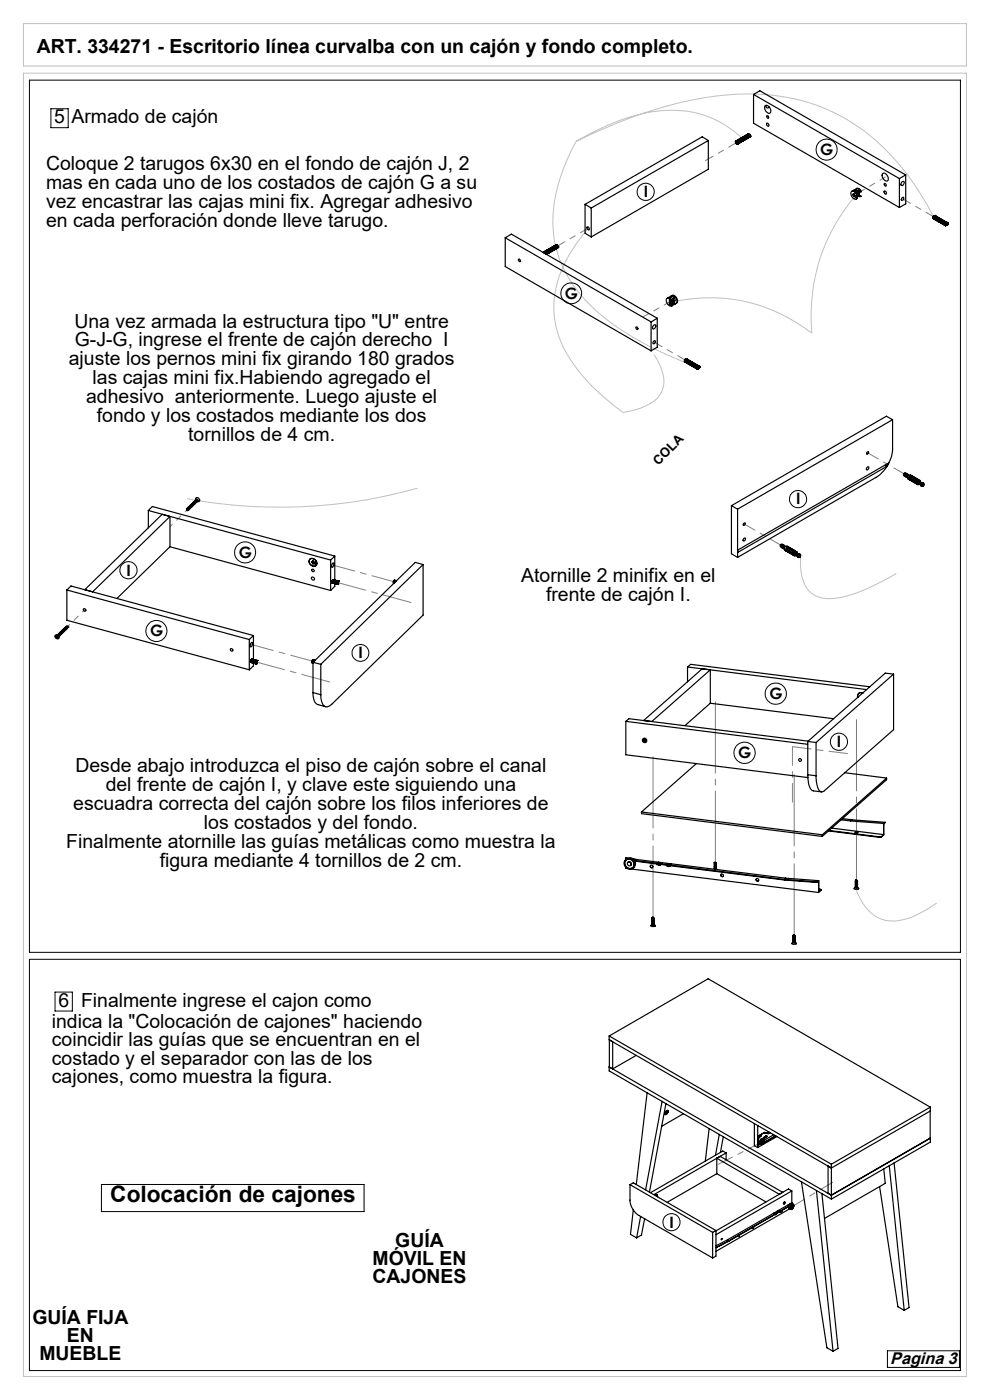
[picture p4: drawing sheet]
<svg xmlns="http://www.w3.org/2000/svg" width="210mm" height="297mm" viewBox="0 0 210 297" stroke-linecap="round" stroke-linejoin="round" font-family="sans-serif">
<defs><g id="words">
<text font-size="4.8" x="23.4" y="255.1">Colocación de cajones</text>
<g font-size="4.1">
<text x="7.8" y="11.3">ART. 334271 - Escritorio línea curvalba con un cajón y fondo completo.</text>
<text x="11.5" y="26.1">5</text>
<text x="15.2" y="26.1">Armado de cajón</text>
<text x="9.8" y="36.2">Coloque 2 tarugos 6x30 en el fondo de cajón J, 2</text>
<text x="9.8" y="40.2">mas en cada uno de los costados de cajón G a su</text>
<text x="9.8" y="44.2">vez encastrar las cajas mini fix. Agregar adhesivo</text>
<text x="9.8" y="48.2">en cada perforación donde lleve tarugo.</text>
<text x="15.8" y="69.5">Una vez armada la estructura tipo &quot;U&quot; entre</text>
<text x="14.6" y="77.5">ajuste los pernos mini fix girando 180 grados</text>
<text x="15.9" y="73.5">G-J-G, ingrese el frente de cajón derecho I</text>
<text x="19.6" y="81.5">las cajas mini fix.Habiendo agregado el</text>
<text x="18.3" y="85.5">adhesivo anteriormente. Luego ajuste el</text>
<text x="20.6" y="89.5">fondo y los costados mediante los dos</text>
<text x="39.9" y="93.5">tornillos de 4 cm.</text>
<text x="110.6" y="123.4">Atornille 2 minifix en el</text>
<text x="115.8" y="127.4">frente de cajón I.</text>
<text x="16" y="163.9">Desde abajo introduzca el piso de cajón sobre el canal</text>
<text x="22.4" y="167.9">del frente de cajón I, y clave este siguiendo una</text>
<text x="15.6" y="171.9">escuadra correcta del cajón sobre los filos inferiores de</text>
<text x="14.1" y="179.9">Finalmente atornille las guías metálicas como muestra la</text>
<text x="43.3" y="175.9">los costados y del fondo.</text>
<text x="33.9" y="183.9">figura mediante 4 tornillos de 2 cm.</text>
<text x="12.4" y="213.5">6</text>
<text x="17.2" y="213.5">Finalmente ingrese el cajon como</text>
<text x="11" y="218.1">indica la &quot;Colocación de cajones&quot; haciendo</text>
<text x="11" y="222">coincidir las guías que se encuentran en el</text>
<text x="11" y="225.9">costado y el separador con las de los</text>
<text x="11" y="229.7">cajones, como muestra la figura.</text>
<text x="79" y="268.4">MÓVIL EN</text>
<text x="83.8" y="264.5">GUÍA</text>
<text x="79" y="272.2">CAJONES</text>
<text x="6.9" y="280.9">GUÍA FIJA</text>
<text x="14.2" y="284.7">EN</text>
<text x="8.4" y="288.6">MUEBLE</text>
</g>
<text font-size="3.6" x="188.8" y="289.3">Pagina 3</text>
<g font-size="3.3">
<text x="174" y="32.9">G</text>
<text x="136.5" y="41.8">I</text>
<text x="119.8" y="63.4">G</text>
<text x="168.9" y="107">I</text>
<text x="50.6" y="118.3">G</text>
<text x="26.8" y="122.1">I</text>
<text x="31.8" y="135">G</text>
<text x="76" y="139.6">I</text>
<text x="163.2" y="148.3">G</text>
<text x="156.6" y="160.8">G</text>
<text x="177.5" y="158.5">I</text>
<text x="142" y="260.5">I</text>
</g>
<text font-size="2.7" x="139.7" y="98.8" transform="rotate(-45 139.7 98.8)">COLA</text>
</g></defs>
<path d="M5 15.5h200v276.5h-200zM5 5h200v9h-200zM122.2 30a33.8 33.8 0 0 0-4.7 20.2 26.8 26.8 0 0 0 10.7 17.2 69.9 69.9 0 0 0 19.6 10.5M122.2 30a96.3 96.3 0 0 1 29.6-9.6 42.3 42.3 0 0 1 29.3 5.8 50.4 50.4 0 0 1 17 19.8M157.8 29.7a21.6 21.6 0 0 0-19.4-6 48 48 0 0 0-16.2 6.3M124.7 48.4a27.6 27.6 0 0 0-7.2 15.6 20.4 20.4 0 0 0 4.5 13.7 43.2 43.2 0 0 0 10.2 9.8 12 12 0 0 0 7.6-3.5 5.8 5.8 0 0 0 .4-5.9l-1.5-2.9M181.8 41.2a38.5 38.5 0 0 0-9.6 29.5 34.9 34.9 0 0 0-28.6-6.9M88.6 103.6a107.6 107.6 0 0 1-48.9 2.2M169.8 117.9v1.3a9.1 9.1 0 0 0 1.9 6.3 6.9 6.9 0 0 0 6.6 1.2 39.5 39.5 0 0 0 11.8-5M181.5 188.5a9.9 9.9 0 0 0 5.7 6.6 10.9 10.9 0 0 0 8.8-1.8l2.7-1.7" fill="none" stroke="#c0c0c0" stroke-width=".21"/>
<g fill="none" stroke="#000" stroke-width=".21">
<path d="M6.2 17h197.5v185h-197.5zM10.8 23.1h3.7v4h-3.7zM6.2 203.5h197.5v87.3h-197.5zM11.7 210.5h3.6v4h-3.6zM21.5 251.3h55.7v5.7h-55.7zM188.2 286.6h15.3v3.5h-15.3z"/>
<circle cx="175.3" cy="31.7" r="2.24"/>
<circle cx="137" cy="40.7" r="1.81"/>
<circle cx="121.2" cy="62.2" r="2.21"/>
<circle cx="52" cy="117.2" r="2.23"/>
<circle cx="169.3" cy="105.9" r="1.81"/>
<circle cx="27.2" cy="121" r="1.82"/>
<circle cx="33.2" cy="133.9" r="2.23"/>
<circle cx="76.5" cy="138.5" r="1.78"/>
<circle cx="157.9" cy="159.7" r="2.26"/>
<circle cx="164.6" cy="147.1" r="2.25"/>
<circle cx="178" cy="157.4" r="1.81"/>
<circle cx="142.4" cy="259.3" r="1.81"/>
</g>
<path d="M156.2 30.3l-6.6 3.8M124.8 48.4l-6.7 3.9M191.5 42.2l6.6 3.8M138.8 72.6l6.6 3.8" fill="none" stroke="#808080" stroke-width=".21" stroke-dasharray="15.2 1.3 1.3 1.3" stroke-dashoffset="13.3"/>
<path d="M187.8 37.6l-5.6 3.2" fill="none" stroke="#808080" stroke-width=".21" stroke-dasharray="15.2 1.3 1.3 1.3" stroke-dashoffset="13.9"/>
<path d="M136.4 67.2l5.6-3.1" fill="none" stroke="#808080" stroke-width=".21" stroke-dasharray="15.2 1.3 1.3 1.3" stroke-dashoffset="14"/>
<path d="M39.7 108.1l-3.6 3.6M14.3 132.9l3.7-3.5" fill="none" stroke="#808080" stroke-width=".21" stroke-dasharray="15.2 1.3 1.3 1.3" stroke-dashoffset="14.6"/>
<path d="M70.6 119.9l12.9 3.5M66.3 140.3l-13-3.6" fill="none" stroke="#808080" stroke-width=".21" stroke-dasharray="15.2 1.3 1.3 1.3" stroke-dashoffset="10.4"/>
<path d="M87.2 127.8l-15.5-4.2M54.4 140.5l15.5 4.2" fill="none" stroke="#808080" stroke-width=".21" stroke-dasharray="15.2 1.3 1.3 1.3" stroke-dashoffset="9.1"/>
<path d="M138.5 194.6v-34.1M151.7 183v-34.1M168.5 198.4v-34.1M181.7 186.7v-34" fill="none" stroke="#808080" stroke-width=".21" stroke-dasharray="15.2 1.3 1.3 1.3" stroke-dashoffset=".1"/>
<path d="M168.1 158.4v11.8M179.8 159.9l-11.7-1.5" fill="none" stroke="#808080" stroke-width=".21" stroke-dasharray="15.2 1.3 1.3 1.3" stroke-dashoffset="11.3"/>
<path d="M157.9 111.2l7.8 4.5M191.8 100.6l-7.7-4.5" fill="none" stroke="#808080" stroke-width=".21" stroke-dasharray="15.2 1.3 1.3 1.3" stroke-dashoffset="12.7"/>
<path d="M168 256l8.6-5.2" fill="none" stroke="#808080" stroke-width=".21" stroke-dasharray="15.2 1.3 1.3 1.3" stroke-dashoffset="12.1"/>
<path d="M152.4 247l9.3-4.8" fill="none" stroke="#808080" stroke-width=".21" stroke-dasharray="15.2 1.3 1.3 1.3" stroke-dashoffset="11.9"/>
<g fill="none" stroke="#000" stroke-width=".25">
<path d="M150.2 29.8l-24.8 14.3M150.2 29.8v6.1l-24.8 14.4M150.2 29.8l-1.3-.8-24.8 14.4M156 30.2h.1M156 30v.1M156 30.1v.1M156 30.1h.1M156 30h.1M156 30.3h.1M156.1 30.1a.24 .24 0 0 1 .3 .1 .24 .24 0 0 1-.2 .3zM156.1 30h.1M156.1 30.3h.1"/>
<path d="M156.1 29.9h.1M156.1 30.4h.1M156.1 29.9l-.1 .1M156.1 30.5h.1M156.2 29.9h.1M156.2 30.5h.1M156.2 29.9l-.2 .3M156.2 29.9v.1M156.2 30h.1M156.3 30h.1M156.3 30.5h.1M156.3 29.9v.1"/>
<path d="M156.3 30l.1 .1M156.3 30.5l.1 .1M156.3 30.5v.1M156.3 30.6h.2M156.4 30.1l.1 .1M156.4 30.6h.1M156.4 30.1h.1M156.4 30.1v.1M156.4 30.5h.1M156.4 30.2l.1 .1M156.4 30.5v.1M156.4 30.2h.1"/>
<path d="M156.5 30.2h.1M156.5 30.5h.1M156.5 30.3h.1M156.5 30.4h.1M156.5 30.2v.3M156.5 30.3v.1M156.5 30.4v.1M158.6 28.5h.1M158.7 28.5l-2.6 1.4M158.8 28.5l-2.6 1.4M158.8 28.5h.1M158.8 28.5l.1 .1"/>
<path d="M158.8 28.5l-2.5 1.4M158.9 28.5h.1M158.9 28.5v.1M158.9 28.5l-2.6 1.5M158.9 28.6h.1M158.9 28.6l-2.5 1.5M159 28.6l-2.6 1.5M159 28.6h.1M159 28.6v.1M159 28.7h.1M159 28.8h.1M159 28.7l-2.6 1.5"/>
<path d="M159 28.7l-2.5 1.5M159 29.1h.1M159 28.8l-2.5 1.5M159 29l-2.5 1.6M159.1 28.9h.1M159.1 28.8h.1M159.1 29h.1M159.1 28.7v.1M159.1 28.8v.1M159.1 28.7l-2.6 1.5M159.1 28.8l-2.6 1.5M159.1 29l-2.6 1.5"/>
<path d="M159.1 28.7l-.1 .1M159.1 28.9v.1M159.1 28.9l-2.6 1.5M159.1 29l-2.6 1.4M159.8 20v6.1l31 17.9M159.8 20l31 17.9M159.8 20l1.4-.7 30.9 17.8M162.2 22.5a.75 .75 0 0 1 1.2 .6 .55 .55 0 0 1-.1 .9 .55 .55 0 0 1-.8-.3l-.3-.5zM162.6 22.4a.33 .33 0 0 0 0 .5 .33 .33 0 0 0 .5-.2M162.6 24.6a.26 .26 0 0 1 .4 .1 .26 .26 0 0 1-.2 .4zM162.6 26.1a.35 .35 0 0 1 .4 .2 .35 .35 0 0 1-.1 .5l-.3-.3zM187.3 36.8a1.05 1.05 0 0 1 .9 .5 1.05 1.05 0 0 1 0 1.1 1.11 1.11 0 0 1-.9-1.6z"/>
<path d="M187.6 39a.31 .31 0 0 1 .3 .1 .31 .31 0 0 1 0 .4l-.3-.2zM190.8 37.9v6.1M191.3 38.6a.27 .27 0 0 1 .4-.1 .27 .27 0 0 1 .1 .4 .4 .4 0 0 1-.2 .4 .4 .4 0 0 1-.5 0zM192.1 37.1l-1.3 .8M192.1 37.1v6.1l-1.3 .8M107.2 50.4l1.3-.7 30.9 17.8M107.2 50.4l30.9 17.9M107.2 50.4v6.1l30.9 17.9M110 55a.29 .29 0 0 1 .3 .2 .29 .29 0 0 1-.1 .3zM115.3 53.6h.1M115.3 53.5h.1M115.3 53.6l.3 .2"/>
<path d="M115.3 53.5v.1M115.3 53.5h.2M115.3 53.4l.1 .1M115.4 53.5h.1M115.4 53.4v.1M115.5 53.5h.1M115.6 53.5v.1M115.6 53.5h.1M115.6 53.6h.1M115.6 53.6l.1 .1M115.6 53.5l.1 .2M115.7 53.7h.1"/>
<path d="M115.7 53.7v.1M115.7 53.8h.1M115.7 53.8v.1M117.9 52h.1M117.9 52l-2.6 1.4M118 52l-2.6 1.4M118 52h.1M118 52l-2.5 1.5M118.1 52l-2.6 1.5M118.1 52h.1M118.1 52.1h.1M118.1 52.1l-2.5 1.4"/>
<path d="M118.2 52.1h.1M118.2 52.1l-2.6 1.4M118.2 52.1l-2.6 1.5M118.3 52.2h.1M118.3 52.1v.1M118.3 52.1l-2.7 1.5M118.3 52.2l-2.6 1.5M118.3 52.3h.1M118.3 52.2v.3M118.3 52.6h.1M118.3 52.3l-2.6 1.5M118.3 52.4h.1"/>
<path d="M118.3 52.3v.1M118.3 52.4v.1M118.3 52.5h.1M118.3 52.3l-2.5 1.5M118.3 52.4l-2.5 1.5M118.3 52.5l-2.5 1.4M118.3 52.5l-2.4 1.4 2.4-1.4M118.3 52.6l-2.4 1.4M124.1 43.4v6.1l1.3 .8M124.1 43.4l1.3 .7M124.6 48.1a.37 .37 0 0 1 .4 .3 .37 .37 0 0 1-.2 .4l-.3-.4zM125.4 44.1v6.2"/>
<path d="M180.6 40.7a.98 .98 0 0 1 1 .4 .98 .98 0 0 1-.1 1.2 1.19 1.19 0 0 1-.9-1.6zM180.9 40.5l.5-.1-.7 .2M180.9 41.3l.2 .1M181 41.3l.2 .1M181 41.2v.1M181 41.3h-.1M181 40.4a.76 .76 0 0 1 1.2 .5l-.2 .2M181.1 41.3l-.2-.1v.1M181.1 41.3v-.2l.3 .5-.2-.1M181.1 41.4v.3M181.2 41.6h.1M181.2 41.1l-.1 .2"/>
<path d="M181.2 41.4v.2M181.2 41.4h-.1M181.2 41.6l-.1 .1M181.2 41.5v.2h-.1M181.2 41.5h.2M181.5 40.2a.67 .67 0 0 1 .7-.1 .67 .67 0 0 1 .4 .6M181.5 40.4l.5 .7M181.5 40.4l-.3 .2a.98 .98 0 0 1 .4 1.6M181.5 41.4l.3 .4h-.3zM181.5 40.4v.3l.5 .4M181.5 41.8h.1M181.6 40.1a.74 .74 0 0 1 1.1 .5l-.1 .1"/>
<path d="M181.7 40.9l.1 .3 .2-.2M181.8 41.7l-.3 .1M182.1 41.6l.4 .1M182.1 41.6l-.2 .1M182.1 40.6v-.2l.5 .3M182.1 41.4v.2M182.1 41.4l.4 .3M182.2 41.3l.5 .3-.2 .1M182.2 40.5v.3M182.2 41v.3M182.2 41.3l-.1 .1M187.6 40.5a.41 .41 0 0 1 .4 .2 .41 .41 0 0 1-.1 .5 .49 .49 0 0 1-.3-.7z"/>
<path d="M191.4 41.9h.1a.3 .3 0 0 1 .1 .4 .3 .3 0 0 1-.4 .1zM197.8 46.2l2.6 1.5M197.9 46.1h.1M197.9 46.2h.1M197.9 46l2.5 1.6M197.9 46h.1M197.9 46.1l2.5 1.5M197.9 46.2v.1M197.9 46.1l-.1 .1M197.9 46.2h-.1M197.9 46.3l2.5 1.5M197.9 46.3l2.6 1.5"/>
<path d="M197.9 46.3h.1M197.9 46v.1M197.9 46.4h.1M197.9 46l2.6 1.4M197.9 46l2.5 1.5M198 45.9h.1M198 45.9l-.1 .1M198 45.9l2.5 1.5 .2-.2M198 45.9l2.6 1.5M198 45.8h.1M198 45.9l2.6 1.4M198 45.8v.1"/>
<path d="M198 45.8l2.6 1.5M198.1 45.8h.1M198.1 45.8l2.6 1.5M198.1 45.8l2.6 1.4M198.2 45.8h.1M198.2 45.8l2.5 1.4M198.2 45.8l2.6 1.4M198.3 45.7h.1M198.3 45.7l2.6 1.5M200.4 47.8h.1M200.4 47.6h.1M200.4 47.7h.1"/>
<path d="M200.4 47.5v.1M200.4 47.5h.1M200.4 47.8l.1 .1M200.4 47.6v.1M200.4 47.7v.1M200.5 47.8h.1M200.5 47.4v.1M200.5 47.4h.1M200.5 47.8h.2M200.5 47.5l-.1 .1M200.5 47.8v.1M200.6 47.8h.1"/>
<path d="M200.6 47.3v.1M200.6 47.4h-.1M200.6 47.8l-.1 .1M200.6 47.8v.1M200.6 47.3h.1M200.7 47.3h.1M200.7 47.4l.1-.1a.23 .23 0 0 1 .1 .3 .23 .23 0 0 1-.4 .1zM200.7 47.8h.1M200.7 47.3h-.1M200.7 47.8l-.1 .1M200.7 47.2h.1M200.8 47.2h-.1"/>
<path d="M200.8 47.7h.1M200.8 47.2h.1M200.9 47.2v.1M200.9 47.6h.1M200.9 47.2h-.1M200.9 47.2h.1M200.9 47.3h.1M200.9 47.4h.1M200.9 47.2v.2M200.9 47.5h.1M134.9 69.4a.26 .26 0 0 1 .4 .1 .26 .26 0 0 1-.2 .4zM138.1 68.3v6.1"/>
<path d="M138.7 69l.1-.1a.32 .32 0 0 1 .4 .2 .32 .32 0 0 1-.2 .4l-.1 .1a.27 .27 0 0 1-.4 .2 .27 .27 0 0 1-.1-.4zM138.7 72.3h.2a.32 .32 0 0 1 .1 .4 .32 .32 0 0 1-.5 .1zM139.4 67.5l-1.3 .8M139.4 67.5v6.2l-1.3 .7M142 64.6l.5 .3M142.1 64.2l.5 .5 .4-.1-.5-.3M142.1 64.5l-.1 .1M142.1 64.5l.6 .3M142.4 62.8l.5-.1-.6 .1-.8 .5M142.5 63.8a.65 .65 0 0 0-1.1-.3 1.11 1.11 0 0 0 1.1 1.4M142.5 63.8l-.5-.3v1.1M142.5 62.7a1.05 1.05 0 0 1 1 .4 1.05 1.05 0 0 1 .1 1.1l-.2 .1"/>
<path d="M142.5 64.3v-.5l-.2-.1-.2 .2v.6M142.5 64.3l.2-.2 .5 .3M142.7 64.8l-.2 .1M142.7 63.4a.3 .3 0 0 1 .3 .3 .3 .3 0 0 1-.3 .3zM142.9 62.8a.93 .93 0 0 1 .7 .7 .93 .93 0 0 1-.3 .9l-.4-.1v-.3M142.9 62.8l-.8 .4 .4 .4v.2M142.9 63.2l.3 .5-.3 .3M142.9 62.8v.4M142.9 63.2l-.2 .2M143.2 64.4v.1M143.2 64.4l-.3 .2M145.2 76.5h.1"/>
<path d="M145.2 76.6h.1M145.2 76.7h.1M145.2 76.4l2.6 1.5M145.2 76.4h.1M145.2 76.5l2.6 1.5M145.2 76.5l2.5 1.5M145.2 76.4v.1M145.2 76.7l2.6 1.5M145.2 76.5l2.6 1.6M145.2 76.6l2.5 1.5M145.2 76.7l2.5 1.5M145.2 76.8h.1"/>
<path d="M145.2 76.8l2.6 1.4M145.3 76.3v.1M145.3 76.3l-.1 .1M145.3 76.4l2.5 1.5M145.3 76.3l2.5 1.5M145.3 76.3l2.6 1.5M145.3 76.3h.1M145.3 76.2h.1M145.3 76.3l2.6 1.4M145.3 76.3l2.7 1.4M145.3 76.2l2.6 1.5M145.3 76.2l2.7 1.5"/>
<path d="M145.4 76.2h.1M145.5 76.2h.1M145.5 76.2h-.2M145.5 76.2l2.5 1.4M145.5 76.1v.1M145.5 76.1l2.6 1.5M145.6 76.1l-.1 .1M145.6 76.1l2.5 1.5M145.6 76.1h.1M145.6 76.1l2.6 1.5M147.7 78.1h.1M147.7 78v.1"/>
<path d="M147.7 78h.1M147.7 78.2h.1M147.7 78.2l.1 .1M147.8 78h-.1M147.8 77.9v.1M147.8 77.9h.1M147.8 78.1v.1M147.8 78.1l-.1 .1M147.8 78.2h.1M147.8 77.9l-.1 .1M147.8 77.8v.1M147.8 77.8h.1"/>
<path d="M147.8 78.2v.1M147.9 78.2h.1M147.9 77.7v.1M147.9 77.7h.1M147.9 78.2l-.1 .1M147.9 77.7l-.1 .1M148 78.2h.1M148 77.7h.1M148 77.8l.1-.1a.23 .23 0 0 1 .1 .3 .23 .23 0 0 1-.4 .1zM148 77.6h.1M148 77.6v.1M148.1 77.6h.1"/>
<path d="M148.1 78.2h-.3M148.1 77.6l-.1 .1M148.1 78.1v.1M148.2 77.6h.1M148.2 78.1h.1M148.2 77.6v.1M148.2 77.7h.1M148.2 78h.1M148.2 77.6v.2M148.2 77.6h-.1M148.2 77.8h.1M148.2 77.9h.1"/>
<path d="M148.2 77.7v.1M183.9 96l.2-.2a.29 .29 0 0 1 .1 .4 .29 .29 0 0 1-.4 .1zM183.9 99.2l.2-.2a.3 .3 0 0 1 .1 .5 .3 .3 0 0 1-.4 0zM187.7 98.7l.4 .3M189.3 89v6.2a7.6 7.6 0 0 1-3.5 6.1l-29.3 16.9M189.3 89l-32.8 19M189.3 89l-1.3-.7-32.8 19M31.5 108.3l38.6 10.5M31.5 108.3l.8-.8 38.7 10.5M31.5 108.3v3.7M36.1 109.6v6.4M36.1 116l-11.3 11"/>
<path d="M36.1 116l34 9.3M39.6 108.2a.23 .23 0 0 1 .1-.3 .23 .23 0 0 1 .3 0 .23 .23 0 0 1-.1 .3M39.6 108.1l.2-.1 .1 .2M39.7 107.8a.23 .23 0 0 1 .3-.1 .23 .23 0 0 1 .1 .4M39.8 107.7a.23 .23 0 0 1 .4-.1 .23 .23 0 0 1 0 .4M39.8 108.2v.1M39.8 108.2h.2M39.9 107.8l.1 .2M39.9 107.6a.22 .22 0 0 1 .4-.1 .22 .22 0 0 1 0 .4M40 108.2l-.1 .1h-.2M40 107.7l.1 .2M40 107.5a.24 .24 0 0 1 .4-.1 .24 .24 0 0 1 0 .4"/>
<path d="M40.1 107.6l.2 .2M40.2 107.4a.25 .25 0 0 1 .3-.1 .25 .25 0 0 1 .1 .3h-.1M40.3 107.5l.1 .2M40.3 107.3a.23 .23 0 0 1 .3-.1 .23 .23 0 0 1 0 .3M40.4 107.4l.1 .2M40.4 107.2a.24 .24 0 0 1 .3-.1 .24 .24 0 0 1 .1 .3M40.5 107.3l.1 .2M40.5 107.1a.23 .23 0 0 1 .3-.1 .23 .23 0 0 1 .1 .3M40.6 107.2l.1 .1M40.6 106.9a.23 .23 0 0 1 .4-.1 .23 .23 0 0 1 0 .4M40.7 107.1l.2 .1M40.7 106.8a.23 .23 0 0 1 .4-.1 .23 .23 0 0 1 0 .4"/>
<path d="M40.8 107l.2 .1M40.9 106.7a.24 .24 0 0 1 .3-.1 .24 .24 0 0 1 0 .4M40.9 106.8l.2 .2M41 106.6a.22 .22 0 0 1 .3-.1 .22 .22 0 0 1 0 .4M41.1 106.7l.1 .2M41.1 106.5a.23 .23 0 0 1 .4-.1 .23 .23 0 0 1 0 .3M41.2 106.6l.1 .1M41.2 106.4a.23 .23 0 0 1 .3-.1 .23 .23 0 0 1 .1 .3M41.3 106.5l.2 .1M41.3 106.3a.23 .23 0 0 1 .4-.2 .23 .23 0 0 1 0 .4M41.4 106.4l.2 .1M41.5 106.1a.22 .22 0 0 1 .3-.1 .22 .22 0 0 1 0 .4"/>
<path d="M41.5 106.3l.2 .1M41.5 106a.38 .38 0 0 1 .2-.5 .38 .38 0 0 1 .5 .3 .36 .36 0 0 1 .1 .5 .36 .36 0 0 1-.5 .1M41.6 106a.24 .24 0 0 1 .3 0 .24 .24 0 0 1 0 .3M41.6 106.1l.2 .2M41.7 106l.2 .2M65.7 118.7a.93 .93 0 0 1 1.2 .1 .93 .93 0 0 1 0 1.3 1.04 1.04 0 0 1-1-.4 1.04 1.04 0 0 1-.2-1zM65.7 118.6a.92 .92 0 0 1 1.2 .2 .92 .92 0 0 1 0 1.3 1.01 1.01 0 0 1-1.1-.4 1.01 1.01 0 0 1-.1-1.1zM66.1 119.3l.2 .1M66.1 119.2l.3 .1M66.1 119.2h.1M66.1 119.2v.1M66.3 119.2l-.2-.1v.2"/>
<path d="M66.3 119.2v-.2h.2l.2 .5-.2-.1M66.3 119.4v.2M66.4 119.5l.1 .1M66.4 119l-.1 .2M66.4 119.3v.2M66.4 119.5l-.1 .1M66.4 119.3l-.1 .1M66.5 119.4v.2h-.2M66.5 119.4h.2M66.8 119.2l.4 .3-.4 .1zM66.9 119.3v.3M66.9 119.6h-.1"/>
<path d="M67.1 119.5l-.2 .1M70.1 118.8v6.5M70.6 119.5v-.1a.5 .5 0 0 1 .2 .6 .5 .5 0 0 1-.4 .3l-.1-.3zM71 118l-.9 .8M71 118v5M89.7 119.8v10.7l-19.3 18.9a1.16 1.16 0 0 1-1.3 .5 1.16 1.16 0 0 1-.9-1.1l-.1-1.4M89.7 119.8l-21.6 21.1M89.7 119.8l-1.6-.5-21.7 21.2M155.2 107.3l1.3 .7M155.2 107.3v10.2l1.3 .7M156.5 108v10.2M156.5 116.7l32-18.5-.4 .8-31.6 18.2z"/>
<path d="M157.8 111l.2-.1a.27 .27 0 0 1 0 .4 .27 .27 0 0 1-.3 0zM157.8 114.2l.1-.1a.3 .3 0 0 1 .2 .5 .3 .3 0 0 1-.5 0zM165.8 115.5h-.1a.25 .25 0 0 0-.2 .1 .25 .25 0 0 0 .1 .3M165.8 116.1h.1M165.8 116.1l-.1-.1a.25 .25 0 0 1 0-.3 .25 .25 0 0 1 .3-.1v-.1a.35 .35 0 0 0-.4 .2 .35 .35 0 0 0 .2 .5M166 116.2h.1M166.2 115.7a.24 .24 0 0 0-.3 .2 .24 .24 0 0 0 .1 .3M166.2 115.7v-.1a.35 .35 0 0 0-.3 .3 .35 .35 0 0 0 .2 .4M166.3 116.4h.1M166.4 115.8v-.1a.32 .32 0 0 0-.3 .3 .32 .32 0 0 0 .2 .4M166.6 116l-.3-.2a.3 .3 0 0 0-.1 .3 .3 .3 0 0 0 .2 .3M166.7 116.4l1.5 .9v.4l-1.5-.8z"/>
<path d="M166.8 116.5v.3M166.8 116.8l1.4 .7M166.8 116.8l-.1 .1M167 116.1l.2-.1 1.5 .9-.4 .2-1.4-.9zM167.1 116.1l-.2 .2M167.1 116.1l1.4 .8M167.2 116l-.1 .1M168.9 117.8l-.4 .1M169 117l.1 .5M169 117l-2-1.2a.58 .58 0 0 0-.5 .9l2 1.2M169 117a.56 .56 0 0 0-.5 .3 .56 .56 0 0 0 0 .6M169.1 117.4v-.1a.32 .32 0 0 0-.5 .1 .32 .32 0 0 0 .1 .5l.2-.1"/>
<path d="M169.2 118.1l.2 .1M169.3 117.5l-.4-.1-.2 .1v.1l.4 .3M169.5 117.5a.38 .38 0 0 0-.4 .2 .38 .38 0 0 0 .1 .4M169.5 117.5a.41 .41 0 0 0-.3 .2 .41 .41 0 0 0 0 .4M169.5 117.5l.2 .1M169.5 118l.1 .2M169.6 117.8h.2a.23 .23 0 0 1 0 .3 .23 .23 0 0 1-.4 0zM169.6 118l.1 .1M169.6 117.9h.1M169.6 118.1h.1M169.7 117.9h.1M169.7 117.9v-.1l-.1 .2"/>
<path d="M169.7 118.1l-.1 .1M169.7 117.6h.1a.4 .4 0 0 1 0 .5 .4 .4 0 0 1-.4 .1M169.7 117.6a.41 .41 0 0 0-.4 .2 .41 .41 0 0 0 .1 .4M169.8 117.9l-.3 .2 .1-.1M191.9 101v-.1a.24 .24 0 0 1 0-.3 .24 .24 0 0 1 .3-.1v-.1a.35 .35 0 0 0-.4 .3 .35 .35 0 0 0 .2 .4M191.9 100.4l-.3 .3 .2 .1M191.9 101h.1M192.4 100.6v-.1a.34 .34 0 0 0-.4 .3 .34 .34 0 0 0 .2 .4M192.4 100.6a.28 .28 0 0 0-.3 .2 .28 .28 0 0 0 .1 .3M192.5 101.3h.1M192.6 100.7v-.1a.32 .32 0 0 0-.4 .3 .32 .32 0 0 0 .3 .4M192.8 100.9l-.3-.2a.3 .3 0 0 0-.2 .3 .3 .3 0 0 0 .2 .3"/>
<path d="M192.9 101.4l1.5 .8v.4l-1.5-.9zM192.9 101.4l.1 .3M193 101.7l1.3 .7M193 101.7h-.1M193 101.1l.4-.2 1.5 .9-.4 .2zM193.3 101l-.2 .2M193.3 101l1.4 .8M193.4 100.9l-.1 .1M195.2 101.9l.1 .4v-.1a.33 .33 0 0 0-.5 .1 .33 .33 0 0 0 .1 .5l.2-.1-.4 .1M195.2 101.9l-2.1-1.2a.61 .61 0 0 0-.5 .9l2.1 1.2M195.2 101.9a.55 .55 0 0 0-.6 .3 .55 .55 0 0 0 .1 .6M195.3 103l.2 .1"/>
<path d="M195.4 102.4l-.5-.1v.2l.3 .3M195.7 102.9h.1M195.7 102.4a.4 .4 0 0 0-.4 .2 .4 .4 0 0 0 0 .4M195.7 102.4a.43 .43 0 0 0-.4 .6M195.7 102.4l.2 .1M195.8 102.9h.1M195.8 102.9v.1M195.8 102.9l-.1 .1 .1-.1M195.8 102.8h.1M195.8 103h.1M195.8 102.8h.2M195.8 102.8v-.1v.2"/>
<path d="M195.9 102.5a.39 .39 0 0 1 0 .5 .39 .39 0 0 1-.4 .1M195.9 102.5a.43 .43 0 0 0-.4 .6M195.9 102.8h.1M196 102.8l-.2 .1M11.8 134.7a.47 .47 0 0 1 .7 .2 .47 .47 0 0 1-.3 .6 .51 .51 0 0 1-.5-.3 .51 .51 0 0 1 .1-.5zM11.9 135l.2 .1h-.3M11.9 135h.1M11.9 135l-.1 .1M12.1 135l-.3 .1M12.2 135.2v.2h-.1M12.2 135.3l-.1 .1M12.3 134.6a.23 .23 0 0 1 .3-.1 .23 .23 0 0 1 .1 .4"/>
<path d="M12.3 134.7l.2 .2M12.4 135.1l-.2 .1M12.4 135.1l-.3-.3v.6M12.4 134.5a.23 .23 0 0 1 .4-.1 .23 .23 0 0 1 0 .4M12.4 134.7l.2 .2M12.5 134.6l.1 .2M12.5 134.4a.23 .23 0 0 1 .4-.1 .23 .23 0 0 1 0 .4M12.5 134.5l.2 .2M12.5 135h.1a.26 .26 0 0 0-.1-.4 .26 .26 0 0 0-.3 .1l.3 .1v.2M12.6 134.5l.1 .2M12.6 134.3a.23 .23 0 0 1 .4-.1 .23 .23 0 0 1 0 .3M12.6 134.4l.2 .2"/>
<path d="M12.7 134.4l.1 .1M12.7 134.2a.24 .24 0 0 1 .4-.2 .24 .24 0 0 1 0 .4M12.8 134.3l.1 .2M12.8 134.3l.2 .1M12.9 134.1a.22 .22 0 0 1 .3-.2 .22 .22 0 0 1 0 .4M12.9 134.2l.1 .2M12.9 134.2l.2 .1M13 133.9a.23 .23 0 0 1 .3-.1 .23 .23 0 0 1 0 .4M13 134.1l.2 .2M13.1 134.1l.1 .1M13.1 133.8a.24 .24 0 0 1 .3-.1 .24 .24 0 0 1 .1 .4M13.1 134l.2 .2"/>
<path d="M13.2 133.9l.1 .2M13.2 133.7a.24 .24 0 0 1 .3-.1 .24 .24 0 0 1 .2 .3h-.1M13.2 133.9l.2 .2M13.3 133.8l.1 .2M13.3 133.6a.22 .22 0 0 1 .4-.1 .22 .22 0 0 1 0 .3M13.3 133.7l.2 .2M13.4 133.7l.1 .2M13.4 133.5a.24 .24 0 0 1 .4-.1 .24 .24 0 0 1 0 .3M13.4 133.6l.2 .2M13.5 133.6l.2 .1M13.6 133.3a.23 .23 0 0 1 .3 0 .23 .23 0 0 1 0 .3M13.6 133.5l.1 .2"/>
<path d="M13.7 133.5l.1 .1M13.7 133.2a.23 .23 0 0 1 .3 0 .23 .23 0 0 1 .1 .3h-.1M13.7 133.4l.2 .2M13.8 133.4l.1 .1M13.8 133.1a.23 .23 0 0 1 .3-.1 .23 .23 0 0 1 .1 .4M13.8 133.3l.2 .2M13.9 133.2l.1 .2M13.9 133a.22 .22 0 0 1 .4-.1 .22 .22 0 0 1 0 .4M14 132.9l.3-.1 .2 .2h-.1M14 133.1l.2 .1M14.1 133l.2 .2M14.1 133.3l-.1-.2 .1 .3"/>
<path d="M14.2 125.2l.9-.9 38.7 10.5M14.2 125.2l38.7 10.5M14.2 125.2v6.4l38.7 10.5M14.2 132.9l.2 .1M14.4 133h.1M14.4 133v.1M18 125.1l16.4-16 1.7 .5-16.5 16zM52.9 135.7v6.4M53.2 140l1.1 .3M53.2 139.9l1.1 .3M53.3 136.4v-.1a.47 .47 0 0 1 .3 .4 .47 .47 0 0 1-.3 .5 .49 .49 0 0 1 0-.8zM53.3 139.9l1.1 .3"/>
<path d="M53.3 139.8l1.1 .3M53.4 139.8l1.1 .3M53.4 139.8l-.2 .4v.3M53.8 134.8l-.9 .9M53.8 134.8v5.1M66.1 122.4a.34 .34 0 0 1 .6 .2 .34 .34 0 0 1-.4 .4l-.3-.3zM66.5 139.9l-.4 .3 .2 .4M66.5 139.9l-.3 .4 .1 .3M66.5 139.9l.2 .1M70.4 123.6l1.1 .3M70.4 123.6l1.1 .4M70.5 123.2l1 .3"/>
<path d="M70.5 123.1l1 .4M70.5 123.1l1.1 .3M70.6 123l1 .3M70.6 123l1.1 .3M70.7 123l1 .3M70.7 123l-.3 .4 .1 .3M71 123.8v.6l-.9 .9M71.5 123.9h.1M71.5 123.8h.1M71.5 123.7l-1.1-.3 1.1 .4M71.5 123.7h.1M71.5 123.6l-1.1-.3 1.1 .4"/>
<path d="M71.5 123.6h.1M71.5 123.8l-1.1-.3 1.1 .4M71.5 123.9v.1M71.5 123.5v.1M71.5 123.5h.1M71.5 123.5v.5M71.5 123.5l-1.1-.2 1.1 .3M71.5 124h.1M71.6 123.9h.1M71.6 123.4h.1M71.6 123.9l-.1 .1M71.6 123.4h-.1"/>
<path d="M71.6 123.3v.1M71.7 123.3h.1M71.7 123.4a.22 .22 0 0 1 .1 .3 .22 .22 0 0 1-.2 .1zM71.7 123.9h.1M71.7 123.9h-.1M71.7 123.3l-.1 .1M71.8 123.3h.1M71.8 123.3v.1M71.8 123.4h.1M71.8 123.3l-.2 .1M83.5 123.2l.2-.1-.2 .3v.4l-.1-.4zM83.7 123.1l.3 .1"/>
<path d="M84 123.2l.1 .1M84 123.2l-.3 .4M84 123.3l-.1 .1M53.1 140.4l1.1 .3M53.2 140.2l1 .3zM53.2 140.2l1 .2M53.2 140.1l1.1 .3M53.2 140.3l1 .2M53.2 140.1l1 .3M53.8 140.7v.5l-.9 .9M54.2 140.6h.1M54.2 140.8h.1"/>
<path d="M54.2 140.7v.1M54.2 140.7h.1M54.2 140.5v.1M54.2 140.4h.1M54.2 140.4v.4l-1-.4 1 .3M54.2 140.5h.1M54.2 140.6l-1.1-.3 1.1 .3M54.2 140.6v.1M54.3 140.8h.1M54.3 140.4h-.1M54.3 140.3v.1M54.3 140.3h.1"/>
<path d="M54.3 140.3l-1.1-.3 1.1 .3M54.3 140.8l-1.1-.3 1.1 .3M54.3 140.2v.1M54.3 140.2h.1M54.4 140.2h.1M54.4 140.8h.1M54.4 140.8h-.1M54.4 140.1v.1M54.4 140.1h.1M54.4 140.2l.1 .1a.26 .26 0 0 1 .1 .3 .26 .26 0 0 1-.3 .1zM54.5 140.2h.1M54.5 140.1h.1"/>
<path d="M54.5 140.1v.1M54.5 140.2v.1M66.3 140.6l.1 .1M66.4 146.9a2.41 2.41 0 0 0 1 2.6l1.7 .4M66.4 140.5l1.7 .4M66.4 146.9l1.7 .5M66.4 140.5v6.4M66.7 140l.1 .1M66.7 140l-.3 .5M66.7 140.2l-.1 .1M68.1 140.9v6.5M132.8 153v7.1l38.6 4.9"/>
<path d="M132.8 153l38.5 4.9M132.8 153l.6-.5 38 4.7M136.5 157h.1M136.5 152.9l12.4-11 1.8 .2-12.4 11zM136.7 157l.1-.2v.2l.2 .2-.2-.1M136.7 157l-.2 .1h.2M136.7 157.1v.3l.1-.3M136.7 156.8v.2M136.7 157.1v.2M136.8 157.1h.2M145.8 141.5v3.1M145.8 141.5l38 4.8"/>
<path d="M145.8 141.5l.7-.6 38 4.8M150.7 142.1v7.1M150.7 149.2l-5.4 4.7M150.7 149.2l26.1 3.3M171.3 157.3l1.8 .2M171.3 157.3v7.1M173.1 157.5v7.1M182.2 147.1l.3-.2 .6 .1a.77 .77 0 0 0-.9 .1 .77 .77 0 0 0-.2 .9v-.6zM189.5 143v11.8l-14.6 12.9a.8 .8 0 0 1-.9 .2 .8 .8 0 0 1-.5-.7l-.3-1.3-.1-1.3M189.5 143l-1.7-.2-16.5 14.5M189.5 143l-16.4 14.5M136.1 172.3v.3l38.3 4.8"/>
<path d="M136.1 172.3l38.3 4.8M147.7 162l-11.6 10.3M171.3 164.4a4.3 4.3 0 0 0 1 3.3l2 .3M171.3 164.4l1.8 .2M174.4 177.1v.3M175.8 176.3l10.9 1.4M175.9 176.2l10.8 1.3M176.4 175.7l11 1.4M178.4 173.9l2 .3M178.7 173.7l2 .2M179.2 163.9l8.9 1.2M180.4 174.2l7 .5"/>
<path d="M180.7 173.9l-.3 .3M180.7 173.9l7 .5M181.4 176.6l.4-.1 .2 .1-.5 .1zM181.4 176.7h.5M186.7 177.5v.2M186.9 177.5v.1M186.9 177.5h-.2M186.9 177.6l-.2 .1M187.4 177.1l-.5 .4M187.4 174.7v2.4M187.7 174.4l-.3 .3M187.7 174.4l-.2 .4v2.3l-.6 .5"/>
<path d="M188.1 165.1l-13.7 12M188.1 165.1v.3l-13.7 12M132.7 182.4a1.15 1.15 0 0 1 1.7 .4 1.15 1.15 0 0 1-.7 1.6 1.23 1.23 0 0 1-1.2-.7 1.23 1.23 0 0 1 .2-1.3zM132.7 182.4a1.2 1.2 0 0 1 1.8 0 1.2 1.2 0 0 1-.2 1.7M132.7 184v.2h.3M132.7 182.1v.3M132.7 182.1h.3M132.8 182l-.1 .1M132.8 182l.3 .1M132.8 182.5a1.07 1.07 0 0 0 0 1.4 1.07 1.07 0 0 0 1.4 .1M132.8 182.5a1.03 1.03 0 0 1 1.5 .3 1.03 1.03 0 0 1-.5 1.5 1.07 1.07 0 0 1-1.2-.6 1.07 1.07 0 0 1 .2-1.2zM133.2 182.9a.42 .42 0 0 1 .6 .1 .42 .42 0 0 1 0 .6"/>
<path d="M133.9 184.4l39.7 4.9M134.3 182.2l32.4 4.1M134.4 182.3h.6l-.2 .3M134.8 182.6l4.6 .7 .3 .3 .3-.1M134.8 182.6l4.6 .6M138 183.6a.32 .32 0 0 0 0 .4 .32 .32 0 0 0 .4 0M138.3 195.2h.1M138.3 195.4h.1M138.3 195.6l.1 .1M138.3 195.9h.1M138.3 194.9l.1 .1M138.3 196.1l-.3 .2a.58 .58 0 0 0 1 0l-.3-.2"/>
<path d="M138.3 194.9h.1M138.3 195.1h.1M138.3 195.3h.1M138.3 195.6h.1M138.3 195.8h.1M138.3 196h.1M138.3 194.6h.1M138.3 196v.1M138.4 195.1h-.1M138.4 195.5l-.1 .1M138.4 195.8h-.1M138.4 194.8l-.1 .1"/>
<path d="M138.4 195.2l.2-.1-.2 .2M138.4 195.4h.2M138.4 196.1h-.1l.4 .1M138.4 194.6v.2M138.4 195v.1M138.4 195.2v.1M138.4 195.4v.1M138.4 195.7v.1M138.4 195.9v.1M138.4 194.6v.1M138.4 194.6h.2zM138.6 195.6l-.2 .1"/>
<path d="M138.6 195.8l-.2 .1M138.6 196.1h-.2M138.6 194.9l-.2 .1M138.6 194.7l.1 .2h-.4M138.6 194.9l.1 .2h-.4M138.6 195.2l.1 .1h-.4M138.6 195.4l.1 .2h-.4M138.6 195.6l.1 .2h-.4M138.6 195.9l.1 .1-.4 .1M138.6 194.6v.2h-.2M138.6 194.9l-.2 .2M138.6 195.4l-.2 .1"/>
<path d="M138.6 195.6l-.2 .2M138.6 195.8l-.2 .2M138.6 196.1l-.1 .1-.1-.1M138.6 196.1l.1 .1M139.4 183.2l.1 .1M139.5 183.3l.1 .1M139.6 182.9l.2 .1M139.6 182.9l.8 .1M139.6 182.9l-.2 .3M139.8 183l-.3 .3M139.8 183l.1 .2M139.9 183.2h.2"/>
<path d="M139.9 183.2l-.3 .2M140 183.3l-.2 .2-.2-.1M140.1 183.4h.1M140.1 183.4l1.3 .1 .3 .3 .4-.1M140.1 183.3h-.1M140.1 183.4l-.2 .1M140.1 183.3l1.3 .1M140.4 183l-.4 .3M140.4 183l-.3 .3M141.4 183.4l.1 .1M141.5 183.5l.1 .2M141.6 183.2l.2 .1"/>
<path d="M141.6 183.2l.8 .1M141.6 183.2l-.2 .2M141.8 183.3l-.3 .2M141.8 183.3l.1 .1M141.9 183.4l.2 .1M141.9 183.4l-.3 .3M142 183.5l-.2 .2h-.2M142.1 183.7h.1M142.1 183.5h-.1M142.1 183.7l-.1 .1M142.1 183.7l24.3 3 7 .5M142.1 183.5l24.3 3.1"/>
<path d="M142.4 183.3l-.4 .2M142.4 183.3l-.3 .2M151.5 183.5h.1M151.5 183.8h.1M151.5 184h.1M151.5 184.2l.1 .1M151.5 183.3h.1M151.6 183.2h.1M151.6 183.4h.1M151.6 183.7h.1M151.6 183.9h.1M151.6 184.1h.1"/>
<path d="M151.6 183h.1M151.6 184.4h.1M151.6 184.4l.3-.2v.2M151.6 183h.3zM151.6 183v.2M151.6 183.3v.1M151.6 183.5v.2M151.6 183.8v.1M151.6 184v.1M151.6 184.3v.1M151.6 183.5h.3M151.6 183.8h.3"/>
<path d="M151.6 184h.3M151.6 184.3h.3M151.6 183.3h.3M151.6 182.9l-.1 .1 .1 .1M151.8 183l.1 .2h-.3M151.8 183.3l.2 .1h-.4M151.8 183.5l.2 .2h-.4M151.8 183.7l.2 .2h-.4M151.8 184l.2 .1h-.4M151.8 183.1l-.2 .1M151.8 183.3l-.2 .1M151.8 183.5l-.2 .2"/>
<path d="M151.8 183.8l-.2 .1M151.8 184l-.2 .1M151.9 184.4h.1M151.9 183v.1M153 185.5a.31 .31 0 0 0 0 .3 .31 .31 0 0 0 .4 .1M160.5 186.4a.31 .31 0 0 0 0 .4 .31 .31 0 0 0 .4 .1M166.4 186.6l7 .5M166.7 186.3l-.3 .3M166.7 186.3l7 .5M168.2 198.9l.1 .2M168.2 199.2l.1 .1M168.2 199.4l.1 .2"/>
<path d="M168.2 199.6l.1 .2M168.2 199.9h.1M168.2 198.7l.1 .2M168.2 199.9l-.2 .2a.55 .55 0 0 0 .9 0l-.2-.2M168.3 198.6h.1M168.3 198.9h.1M168.3 199.1h.1M168.3 199.4h.1M168.3 199.6h.1M168.3 198.4h.1M168.3 199.9l.3-.1-.1 .2zM168.3 199.3v.1"/>
<path d="M168.3 199.8h-.1M168.3 198.4v.2M168.3 199.7h.3M168.3 198.4h.3zM168.3 198.4h-.1l.1 .1M168.6 198.9l-.3 .1M168.6 199.1l-.3 .1M168.6 199.4l-.3 .1M168.6 198.7l-.3 .1M168.6 198.4l.1 .2h-.4M168.6 198.7v.2h-.3M168.6 198.9l.1 .2h-.4"/>
<path d="M168.6 199.1l.1 .2-.4 .1M168.6 199.4v.2h-.3M168.6 199.6l.1 .2h-.5M168.6 198.4v.1l-.3 .1M168.6 198.7l-.3 .2M168.6 198.9l-.3 .2M168.6 199.1l-.3 .2M168.6 199.4l-.3 .2M168.6 199.7l-.3 .1M168.6 199.8l.1 .2h-.4l-.1-.1M173.4 187.2l.2-.2v2.3M173.4 187.1v.1"/>
<path d="M173.7 186.8l-.3 .3M173.7 186.8v2.4l.5-.5M173.7 188.6l.5 .1M174.2 188.7l-.6 .6M181.4 187.3h.1M181.4 187.5l.1 .1M181.4 187.7l.1 .1M181.4 188h.1M181.4 188.2l.1 .1M181.4 187l.1 .1M181.4 187l.4-.2 .1 .1zM181.4 188.2l-.2 .3a.64 .64 0 0 0 .9 0l-.2-.3"/>
<path d="M181.5 187h.1M181.5 187.2h.1M181.5 187.5h.1M181.5 187.7h.1M181.5 187.9h.1M181.5 186.8h.1M181.5 186.8v.2M181.5 187.4v.1M181.5 187.1l.3-.1-.3 .2M181.5 187.1v.1M181.5 187.3v.1M181.5 187.6v.1"/>
<path d="M181.5 187.8v.1M181.5 188v.1M181.5 186.7v.1M181.8 188l.1 .2h-.5l.1-.1M181.8 187.3h-.3M181.8 187.5l-.3 .1M181.8 187.7l-.3 .1M181.8 188h-.3M181.8 188.2l-.3 .1M181.8 187l.1 .2-.5 .1 .1-.1M181.8 187.3l.1 .2h-.4M181.8 187.5l.1 .2h-.4"/>
<path d="M181.8 187.7l.1 .2-.5 .1 .1-.1M181.8 187.3l-.3 .1M181.8 187.5l-.3 .2M181.8 187.7l-.3 .2M181.8 188l-.3 .1M181.8 188.2l.1 .1-.4-.1M129.2 219.8v7.4l47.2 27.2M129.2 219.8l21-12.2 47.1 27.3M129.2 219.8l47.2 27.2M129.2 226.3l47.2 27.3 20.9-12.1M129.2 226.3h.1M129.3 226.4l.7 .4"/>
<path d="M130 226.8v-5.8l-.7-.4 47.1 27.2M134.9 223.9l-4.9 2.9M137.3 231.8l-2.3 19.5M140.4 233.6l-3.5 18.8M141 236.2h.1M141.2 236.1l-.2 .1zM141.2 236.1h.1M141.3 235.8a.28 .28 0 0 1 .4-.1 .28 .28 0 0 1-.1 .5l-.2 .1a.24 .24 0 0 1-.4 .1 .24 .24 0 0 1 .1-.4zM141.3 234.1l-3.5 18.8M141.3 236.1h.1M141.4 235.7a.23 .23 0 0 1 .3-.1 .23 .23 0 0 1 0 .4l-.1 .1a.33 .33 0 0 1-.3 .4 .33 .33 0 0 1-.4-.3 .33 .33 0 0 1 .3-.4zM141.4 236l-.1 .1"/>
<path d="M141.4 235.9v.1M141.4 236h.1M141.4 236l-.2 .1M141.4 236v.1M141.5 235.6l.1 .1M141.5 236h-.1M141.5 235.6h.1M145 236.3l-4.6 2.6M150.4 239.4l-.8 6.9M160 238.4v4.7l.7 .3M160.7 238.8v4.6M197.3 234.9l-20.9 12.1"/>
<path d="M197.3 234.9v7.4l-20.9 12.1M197.3 235.7l-20.9 12.1M133.6 251.3v3.3a4.3 4.3 0 0 0 1.9 3.2l15.7 9.1M133.6 251.3l17.6 10.1M133.6 251.3l.7-.4 17.6 10.2M134.3 256.7l-.6 5.2 1.3 .7M135.9 258.1l-.9 4.5M136.7 258.5l-.6 3.5-1.1 .6M139 253.6a.25 .25 0 0 1 .4-.1 .25 .25 0 0 1 .1 .4M139.1 253.6a.23 .23 0 0 1 .3 0 .23 .23 0 0 1 .1 .3M139.2 253.5l.2 .1M139.2 253.5h.1"/>
<path d="M152 245.7l.8-.4 13.2 7.6-.7 .5zM152 249l10.5 6M152 245.7v3.3M152 249l-10.5 6.1M152.6 240.7l-.8 4.4M153.4 241.2l-.6 3.3M154 244.6l-15.3 8.8M154 244.6v1.4M154 244.6l-.7-.4-15.3 8.8M160.7 242.7l.2 .2M160.7 242.6l.1 .1M160.7 242.7l.1 .1"/>
<path d="M160.8 241.4v1.3M160.8 242.7h.1M160.8 242.7h-.1M160.9 242.6v.1M160.9 242.6l-.1 .1M160.9 242.7l-.1 .1M161 240.9l-.2 .3v.2M161 240.9h.1M161 240.9l-.2 .5M161.1 241.2l-.2 .2M161.1 241.2h.1M161.1 241.1l-.2 .1v.2l.2-.2"/>
<path d="M161.1 241.1v.1M161.3 242.7l-.3 .2-.2-.1M161.4 240.8l-.1 .3M161.5 241.9a.37 .37 0 0 1 .6-.2 .37 .37 0 0 1 0 .6l-.2 .3a.37 .37 0 0 1-.6 .1 .37 .37 0 0 1 .1-.6zM161.5 241.9h.1a.32 .32 0 0 1 .5-.1 .32 .32 0 0 1-.1 .5 .39 .39 0 0 1-.3 .5 .39 .39 0 0 1-.4-.3 .39 .39 0 0 1 .2-.5zM161.6 242.4h.1M161.9 242l-.3 .1v.3M162 241.7v.7l-.6 .3M162 241.7a.68 .68 0 0 0-.7 .1 .68 .68 0 0 0-.2 .7l.3 .3M162.1 241.2l-.1 .3M162.1 240.2l.6 .1M162.1 240.2l.1 .1"/>
<path d="M162.1 240.2l-1.1 .7M162.1 242.1l.2 .1M162.2 242.1l.1 .1M162.2 240.3h.1M162.2 240.3l-1.2 .6M162.2 240.3l.3 .1M162.3 242.2h.1M162.3 242.2l-.2 .1M162.3 242.2l-.2 .2M162.4 241l.1-.1a.2 .2 0 0 1 .1 .3 .2 .2 0 0 1-.3 0zM162.4 241.2h-.1M162.5 241h.1l-.2 .3z"/>
<path d="M162.5 241.1v-.1v.3M162.5 241.1v.2M162.5 241.2v.1M162.5 240.4h.5M162.5 240.4h.1M162.6 241.1h.1M162.6 241.1l-.3 .1M162.6 241v.1M162.6 241l-.1 .1M162.7 240.3l.3 .1M163.1 240.1l-.4 .2M163.3 240.3l-.3 .1"/>
<path d="M163.4 240.3l-.5 .2-.4-.1M164.1 257.4l.4 .2M164.1 257.4l.3 .2M164.1 240.7l-1.9 1.2M164.3 257.4v.1M164.3 257.4l.3 .2M164.4 257.3l.2 .2M164.4 257.3l-.1 .1M164.4 257.6h.1M164.4 257.6l.1 .1M164.4 257.6l-9.8 5.6M164.4 257.6l-12.5 7.1"/>
<path d="M164.4 257.2v.1M164.4 257.2l.3 .2M164.4 257.2l-.3 .2M164.5 240.9l-2.2 1.3M164.6 241l-2.3 1.2M164.6 257.6h-.1M164.6 257.5v.1M164.7 257.5l-.2 .2M164.7 257.4l-.1 .1M164.8 241.1l-4.1 2.3M164.9 257l.3 .1M165.1 256.9l-.1 .1"/>
<path d="M165.1 256.9l.3 .2M165.2 256.9l.3 .1M165.2 256.9h-.1M165.2 257.1l.1 .1M165.2 257.2h.1M165.2 257.2l-.5 .3M165.2 256.8v.1M165.2 257.1l-.5 .3M165.2 256.8l.3 .2M165.2 256.8l-.3 .2M165.4 257.1l-.1 .1M165.5 257l-.1 .1"/>
<path d="M165.5 257h.1M165.5 257l-.2 .2M165.7 256.9l.1 .2 .1-.3-.2 .3M166.3 255.1l.2-.1-.2 .4h-.1zM166.3 255.2v.1zM166.3 255.1l.2 .1-.2 .1zM166.3 255.2h.1M166.3 255.1l.1 .2zM166.3 255.1l.1 .1M166.4 255.1l-.1 .1M166.5 255.1l-.1 .1zM167.3 256l.1 .4 .2 .2"/>
<path d="M167.3 255.9l.1-.2a.49 .49 0 0 1 .8-.3 .49 .49 0 0 1 0 .8l-.5 .3M167.4 255.9l-1.9 1.1M167.5 256.5l-15.6 9M167.7 255.7a.4 .4 0 0 1 .6-.2 .4 .4 0 0 1 0 .7l-.1 .1a.38 .38 0 0 1-.6 .3 .38 .38 0 0 1 0-.7zM167.8 255.7h.1a.31 .31 0 0 1 .4-.2 .31 .31 0 0 1 0 .5l-.1 .3a.36 .36 0 0 1-.6 .1 .36 .36 0 0 1 .1-.6zM167.9 255.9h.2l-.2 .3zM168 255.2h.1M168 255.2l-13.7 7.8M168 252.7l-16.1 9.2M168 252.7v2.5M168 252.7l-.7-.5-15.4 8.9M168 255.2l-.9 .5 .3 .2"/>
<path d="M168 255.2v.1M168.1 255.8l-.3 .1 .1 .3M170 250.7l5.4 35.2 1.3 .8M173.2 252.6l3.5 34.1M174.3 253.2l3.5 32.9-1.1 .6M176.4 247v7.4M186.6 251.7l3.9 25.5 1.3 .8M187.5 248l.3 3-12.9 7.5M188.6 247.3l3.2 30.7M189.7 246.7l3.1 30.7-1 .6M197.3 241.4l-20.9 12.1-.8-.4v-5.7l.8 .4M197.3 241.4v.1"/>
<path d="M151.2 261.4v5.5M151.9 261.1v5.4l-.7 .4M151.9 261.1l-.7 .3M153 262.8l.2 .1-.2 .1zM154.3 263l.3 .2M154.3 263l-2.4 1.3M154.6 263.2l-2.7 1.5M156.7 262.1v.2l.2-.2-.1-.1-.2 .3M159.7 260.3v.3l.2-.2-.1-.1-.1 .3"/>
<circle cx="39.7" cy="108.1" r=".13"/>
<circle cx="195.8" cy="102.9" r=".22"/>
<circle cx="17.9" cy="129.3" r=".28"/>
<circle cx="49.1" cy="137.8" r=".28"/>
<circle cx="66.4" cy="121.1" r=".27"/>
<circle cx="136.7" cy="157.1" r=".3"/>
<circle cx="136.7" cy="157.1" r=".46"/>
<circle cx="169.7" cy="161.2" r=".3"/>
<circle cx="133.5" cy="183.2" r=".41"/>
<circle cx="138.2" cy="183.8" r=".29"/>
<circle cx="153.2" cy="185.7" r=".29"/>
<circle cx="160.7" cy="186.6" r=".29"/>
<circle cx="181.6" cy="186.7" r=".1"/>
<circle cx="161.4" cy="241" r=".14"/>
<circle cx="161.7" cy="242.3" r=".2"/>
<circle cx="162.1" cy="241.4" r=".15"/>
</g>
<use href="#words"/>
</svg>
